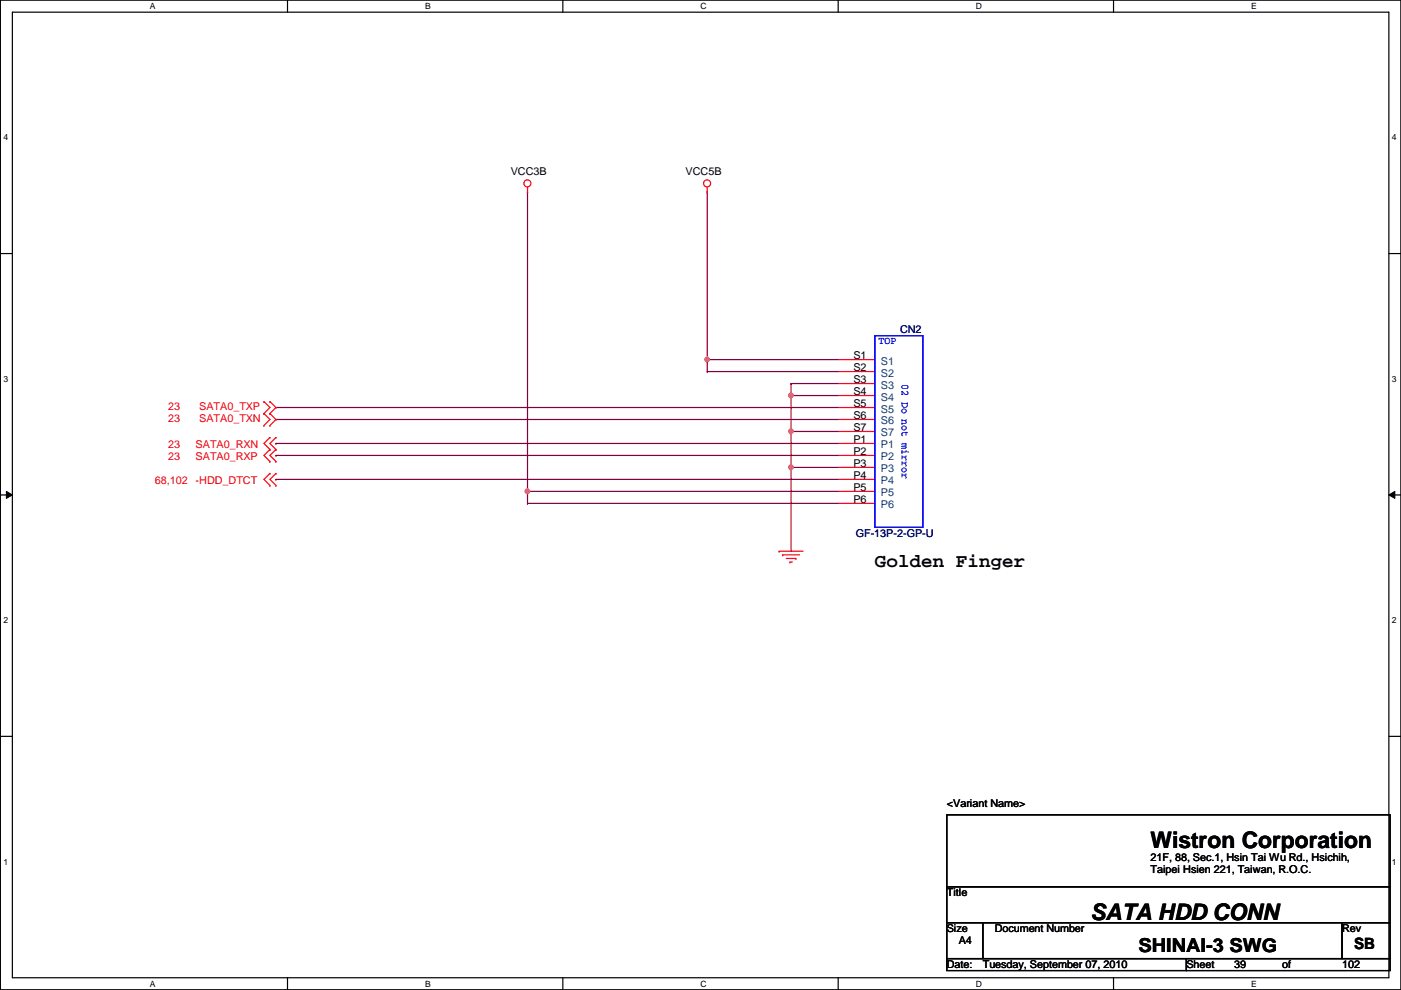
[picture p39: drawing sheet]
<svg xmlns="http://www.w3.org/2000/svg" width="297mm" height="210mm" viewBox="0 0 297 210" stroke-linecap="round" stroke-linejoin="round" font-family="sans-serif">
<defs><g id="words">
<g font-size="4.8">
<text x="243.9" y="179.8">Wistron Corporation</text>
<text x="231.2" y="195">SATA HDD CONN</text>
</g>
<g font-size="4.1">
<text x="185.5" y="120.3">Golden Finger</text>
<text x="241.4" y="201.9">SHINAI-3 SWG</text>
</g>
<text font-size="3.3" x="287.1" y="201.3">SB</text>
<g font-size="2.3">
<text x="108.3" y="37.2">VCC3B</text>
<text x="145.4" y="37.2">VCC5B</text>
<text x="180.9" y="76.2">S1</text>
<text x="180.9" y="78.7">S2</text>
<text x="180.9" y="81.3">S3</text>
<text x="180.9" y="83.8">S4</text>
<text x="180.9" y="86.4">S5</text>
<text x="180.9" y="88.9">S6</text>
<text x="180.9" y="91.4">S7</text>
<text x="180.9" y="94">P1</text>
<text x="180.9" y="96.5">P2</text>
<text x="180.9" y="99.1">P3</text>
<text x="180.9" y="101.6">P4</text>
<text x="180.9" y="104.1">P5</text>
<text x="180.9" y="106.7">P6</text>
<text x="200.7" y="171">&lt;Variant Name&gt;</text>
<text x="243.9" y="182.5">21F, 88, Sec.1, Hsin Tai Wu Rd., Hsichih,</text>
<text x="243.9" y="185.1">Taipei Hsien 221, Taiwan, R.O.C.</text>
<text x="200.7" y="190.1">Title</text>
<text x="200.7" y="197.7">Size</text>
<text x="210.9" y="197.7">Document Number</text>
<text x="284.6" y="197.7">Rev</text>
<text x="203.3" y="200.2">A4</text>
<text x="200.7" y="205.3">Date:</text>
<text x="208.4" y="205.3">Tuesday, September 07, 2010</text>
<text x="251.5" y="205.3">Sheet</text>
<text x="261.7" y="205.3">39</text>
<text x="271.9" y="205.3">of</text>
<text x="284.6" y="205.3">102</text>
</g>
<g font-size="2.3" fill="#000080">
<text x="190.8" y="70.7">CN2</text>
<text x="181.4" y="113.9">GF-13P-2-GP-U</text>
</g>
<g font-size="2.3" fill="#00f">
<text x="186.3" y="73">TOP</text>
<text x="191.2" y="81.3" transform="rotate(90 191.2 81.3)">02 Do not mirror</text>
</g>
<g font-size="2.3" fill="#004080">
<text x="186.8" y="77.3">S1</text>
<text x="186.8" y="79.8">S2</text>
<text x="186.8" y="82.4">S3</text>
<text x="186.8" y="84.9">S4</text>
<text x="186.8" y="87.5">S5</text>
<text x="186.8" y="90">S6</text>
<text x="186.8" y="92.5">S7</text>
<text x="186.8" y="95.1">P1</text>
<text x="186.8" y="97.6">P2</text>
<text x="186.8" y="100.2">P3</text>
<text x="186.8" y="102.7">P4</text>
<text x="186.8" y="105.2">P5</text>
<text x="186.8" y="107.8">P6</text>
</g>
<g font-size="2.3" fill="#f00">
<text x="35.6" y="87">23</text>
<text x="35.6" y="89.5">23</text>
<text x="42.2" y="87">SATA0_TXP</text>
<text x="42.2" y="89.5">SATA0_TXN</text>
<text x="35.6" y="95.1">23</text>
<text x="41.5" y="95.1">SATA0_RXN</text>
<text x="35.6" y="97.6">23</text>
<text x="41.5" y="97.6">SATA0_RXP</text>
<text x="32.8" y="102.7">68,102</text>
<text x="41.5" y="102.7">-HDD_DTCT</text>
</g>
<g font-size="1.8">
<text x="31.8" y="1.9">A</text>
<text x="90.1" y="1.9">B</text>
<text x="148.5" y="1.9">C</text>
<text x="206.9" y="1.9">D</text>
<text x="265.3" y="1.9">E</text>
<text x=".7" y="29.8">4</text>
<text x="295.1" y="29.8">4</text>
<text x=".7" y="80.9">3</text>
<text x="295.1" y="80.9">3</text>
<text x=".7" y="132.1">2</text>
<text x="295.1" y="132.1">2</text>
<text x=".7" y="183.3">1</text>
<text x="295.1" y="183.3">1</text>
<text x="31.8" y="209.2">A</text>
<text x="90.1" y="209.2">B</text>
<text x="148.5" y="209.2">C</text>
<text x="206.9" y="209.2">D</text>
<text x="265.3" y="209.2">E</text>
</g>
</g></defs>
<path d="M.1 0h296.9v209.8h-296.9zM2.6 2.6h291.9v204.7h-291.9z" fill="none" stroke="#000" stroke-width=".25"/>
<g fill="#fff">
<path d="M31.8 .3h1.2v2h-1.2z"/>
<path d="M31.8 207.6h1.2v1.9h-1.2z"/>
</g>
<path d="M61 0v2.6M61 207.3v2.5" fill="none" stroke="#000" stroke-width=".25"/>
<g fill="#fff">
<path d="M90.1 .3h1.2v2h-1.2z"/>
<path d="M90.1 207.6h1.2v1.9h-1.2z"/>
</g>
<path d="M119.3 0v2.6M119.3 207.3v2.5" fill="none" stroke="#000" stroke-width=".25"/>
<g fill="#fff">
<path d="M148.5 .3h1.3v2h-1.3z"/>
<path d="M148.5 207.6h1.3v1.9h-1.3z"/>
</g>
<path d="M177.7 0v2.6M177.7 207.3v2.5" fill="none" stroke="#000" stroke-width=".25"/>
<g fill="#fff">
<path d="M206.9 .3h1.2v2h-1.2z"/>
<path d="M206.9 207.6h1.2v1.9h-1.2z"/>
</g>
<path d="M236.1 0v2.6M236.1 207.3v2.5" fill="none" stroke="#000" stroke-width=".25"/>
<g fill="#fff">
<path d="M265.3 .3h1.1v2h-1.1z"/>
<path d="M265.3 207.6h1.1v1.9h-1.1z"/>
<path d="M.7 28.2h1v1.9h-1z"/>
<path d="M295.1 28.2h1v1.9h-1z"/>
<path d="M.7 79.3h1v2h-1z"/>
<path d="M295.1 79.3h1v2h-1z"/>
</g>
<path d="M.1 53.8h2.5M294.5 53.8h2.5" fill="none" stroke="#000" stroke-width=".25"/>
<g fill="#fff">
<path d="M.7 130.5h1v2h-1z"/>
<path d="M295.1 130.5h1v2h-1z"/>
</g>
<path d="M.1 104.9h2.5M294.5 104.9h2.5" fill="none" stroke="#000" stroke-width=".25"/>
<path d="M1.4 104.2l1.2 .7-1.2 .8zM294.5 104.9l1.2-.7v1.5z" fill="#000"/>
<path d="M1.4 104.2l1.2 .7-1.2 .8zM294.5 104.9l1.2-.7v1.5z" fill="none" stroke="#000" stroke-width=".21"/>
<g fill="#fff">
<path d="M.7 181.7h1v2h-1z"/>
<path d="M295.1 181.7h1v2h-1z"/>
</g>
<path d="M.1 156.1h2.5M294.5 156.1h2.5" fill="none" stroke="#000" stroke-width=".25"/>
<g fill="none" stroke="#800040" stroke-width=".25">
<path d="M58.5 88.9h.1M58.5 86.4h.1M58.5 94h.1M58.5 96.6h.1M58.5 88.9h119.4M58.5 86.4h119.4M58.5 94h119.4M58.5 96.6h119.4M167.7 81.3h.1M167.7 83.9h.1M167.7 81.3h10.2M167.7 81.3v10.2"/>
<path d="M167.7 83.9h10.2M58.5 101.6h.1M58.5 101.6h119.4"/>
</g>
<circle cx="167.7" cy="83.8" r=".49" fill="#f0f"/>
<circle cx="167.7" cy="83.8" r=".49" fill="none" stroke="#f0f" stroke-width=".25"/>
<path d="M167.7 91.5h.1M167.7 99.1h.1M167.7 91.5h10.2M167.7 99.1v17.8" fill="none" stroke="#800040" stroke-width=".25"/>
<circle cx="167.7" cy="99.1" r=".49" fill="#f0f"/>
<circle cx="167.7" cy="99.1" r=".49" fill="none" stroke="#f0f" stroke-width=".25"/>
<path d="M149.9 40.7h.1M149.9 40.7v35.5M149.9 76.2h.1M149.9 76.2h28M167.7 99.1h.1M167.7 99.1h10.2" fill="none" stroke="#800040" stroke-width=".25"/>
<circle cx="149.9" cy="76.2" r=".49" fill="#f0f"/>
<circle cx="149.9" cy="76.2" r=".49" fill="none" stroke="#f0f" stroke-width=".25"/>
<path d="M149.9 76.2h.1M149.9 78.8h.1M149.9 76.2v2.6M149.9 78.8h28M167.7 91.5h.1M167.7 91.5v7.6" fill="none" stroke="#800040" stroke-width=".25"/>
<circle cx="167.7" cy="91.5" r=".49" fill="#f0f"/>
<circle cx="167.7" cy="91.5" r=".49" fill="none" stroke="#f0f" stroke-width=".25"/>
<path d="M111.8 40.7h.1M111.8 40.7v66M111.8 104.2h.1M111.8 106.7h.1M111.8 104.2h66.1M111.8 106.7h66.1" fill="none" stroke="#800040" stroke-width=".25"/>
<circle cx="111.8" cy="104.2" r=".49" fill="#f0f"/>
<circle cx="111.8" cy="104.2" r=".49" fill="none" stroke="#f0f" stroke-width=".25"/>
<g fill="none" stroke="#f00" stroke-width=".25">
<path d="M111.8 39.7v1M149.9 39.7v1M111.8 40.7h.1M149.9 40.7h.1M177.9 76.2h7.6M177.9 78.8h7.6M56 85.1h.1M56 87.7h.1M56 90.2h.1M56 85.1l1.2 1.3-1.2 1.3M56 87.7l1.2 1.2-1.2 1.3M57.2 87.7h.1"/>
<path d="M57.2 85.1h.1M57.2 90.2h.1M57.2 92.8h.1M57.2 95.3h.1M57.2 97.8h.1M57.2 85.1l1.3 1.3-1.3 1.3M57.2 87.7l1.3 1.2-1.3 1.3M57.2 92.8l-1.2 1.2 1.2 1.3M57.2 95.3l-1.2 1.3 1.2 1.2M58.5 92.8h.1M58.5 95.3h.1M58.5 97.8h.1"/>
<path d="M58.5 92.8l-1.3 1.2 1.3 1.3M58.5 95.3l-1.3 1.3 1.3 1.2M177.9 81.3h7.6M177.9 83.9h7.6M177.9 86.4h7.6M177.9 88.9h7.6M177.9 91.5h7.6M177.9 94h7.6M177.9 96.6h7.6M177.9 99.1h7.6M57.2 100.4h.1M57.2 102.9h.1"/>
<path d="M57.2 100.4l-1.2 1.2 1.2 1.3M58.5 100.4h.1M58.5 102.9h.1M58.5 100.4l-1.3 1.2 1.3 1.3M165.2 116.9h.1M165.2 116.9h5.1M165.9 117.6h.1M165.9 117.6h3.6M166.7 118.4h2M167.5 119.2h.1M167.5 119.2h.5M168.7 118.4h.1"/>
<path d="M177.9 101.6h7.6M177.9 104.2h7.6M177.9 106.7h7.6"/>
<circle cx="111.8" cy="38.9" r=".75"/>
<circle cx="149.9" cy="38.9" r=".75"/>
</g>
<path d="M200.7 172.8h94v15.2h-94zM200.7 188h94v7.6h-94zM200.7 195.6h7.7v7.6h-7.7zM208.4 195.6h76.2v7.6h-76.2zM284.6 195.6h10.1v7.6h-10.1zM200.7 203.2h50.8v2.6h-50.8zM251.5 203.2h43.2v2.6h-43.2z" fill="none" stroke="#000" stroke-width=".25"/>
<path d="M185.5 71.2h10.2v40.6h-10.2z" fill="none" stroke="#00f" stroke-width=".25"/>
<circle cx="167.7" cy="83.8" r=".49" fill="#f0f"/>
<circle cx="167.7" cy="83.8" r=".49" fill="none" stroke="#f0f" stroke-width=".25"/>
<circle cx="167.7" cy="99.1" r=".49" fill="#f0f"/>
<circle cx="167.7" cy="99.1" r=".49" fill="none" stroke="#f0f" stroke-width=".25"/>
<circle cx="149.9" cy="76.2" r=".49" fill="#f0f"/>
<circle cx="149.9" cy="76.2" r=".49" fill="none" stroke="#f0f" stroke-width=".25"/>
<circle cx="167.7" cy="91.5" r=".49" fill="#f0f"/>
<circle cx="167.7" cy="91.5" r=".49" fill="none" stroke="#f0f" stroke-width=".25"/>
<circle cx="111.8" cy="104.2" r=".49" fill="#f0f"/>
<circle cx="111.8" cy="104.2" r=".49" fill="none" stroke="#f0f" stroke-width=".25"/>
<use href="#words"/>
</svg>
